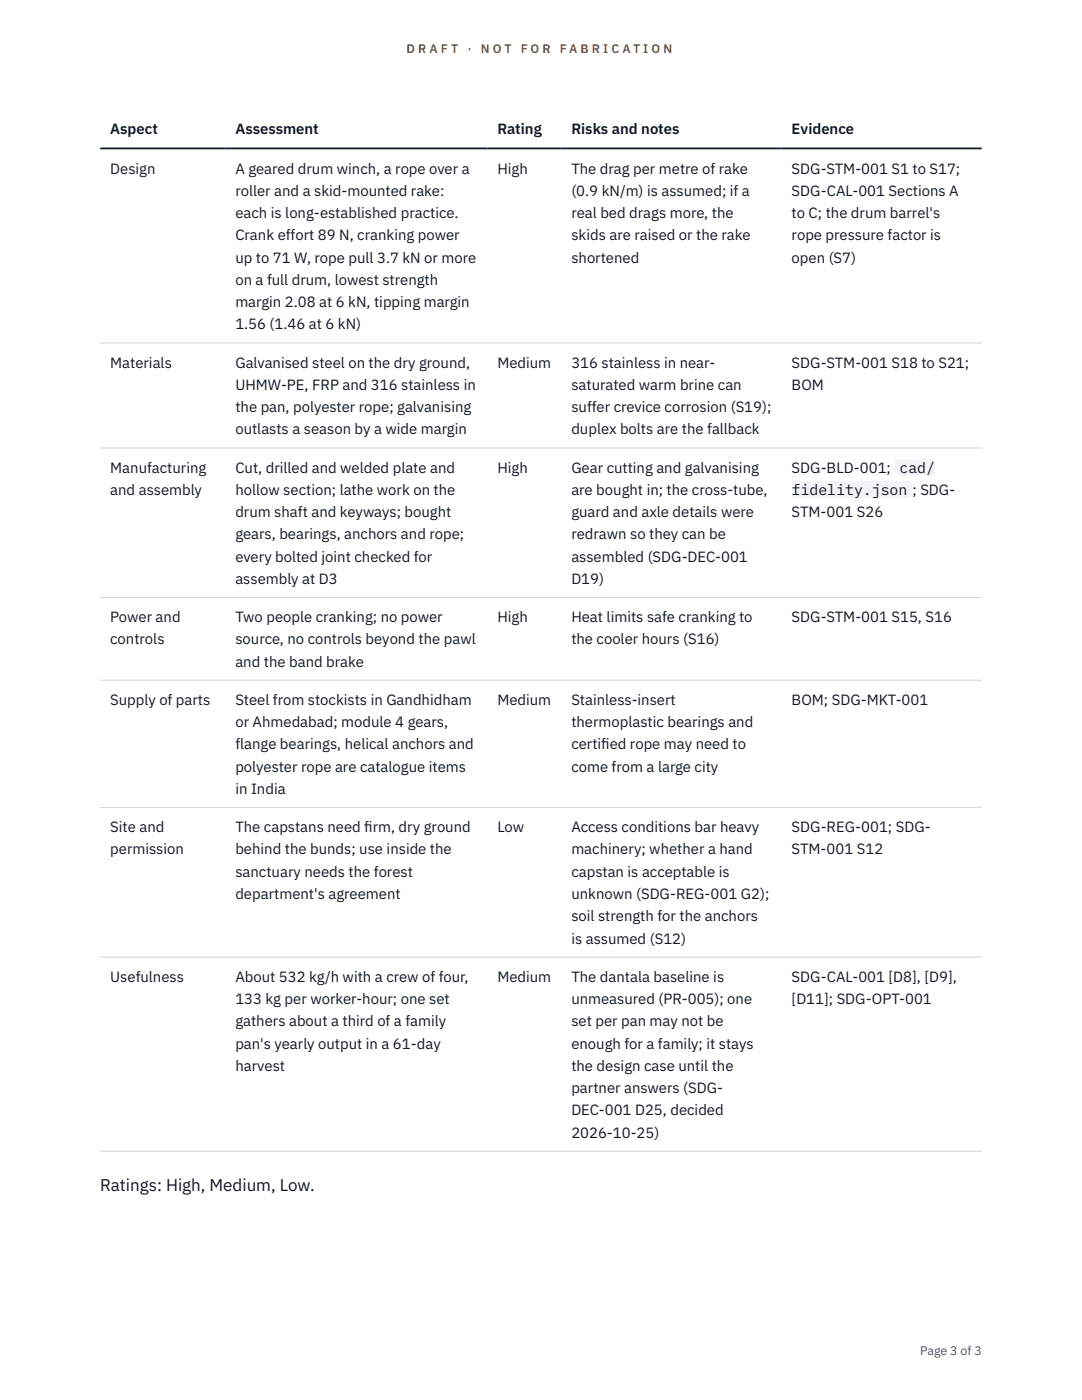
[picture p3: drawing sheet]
<svg xmlns="http://www.w3.org/2000/svg" width="216mm" height="279mm" viewBox="0 0 216 279" stroke-linecap="round" stroke-linejoin="round" font-family="sans-serif">
<defs><g id="words">
<text font-size="3.4" fill="#111827" x="20" y="237.6">Ratings: High, Medium, Low.</text>
<g font-size="3" fill="#111827">
<text x="22" y="26.8">Aspect</text>
<text x="47" y="26.8">Assessment</text>
<text x="99.2" y="26.8">Rating</text>
<text x="114" y="26.8">Risks and notes</text>
<text x="158" y="26.8">Evidence</text>
<text x="22" y="34.6">Design</text>
<text x="47" y="34.6">A geared drum winch, a rope over a</text>
<text x="99.2" y="34.6">High</text>
<text x="114" y="34.6">The drag per metre of rake</text>
<text x="158" y="34.6">SDG-STM-001 S1 to S17;</text>
<text x="47" y="39.1">roller and a skid-mounted rake:</text>
<text x="114" y="39.1">(0.9 kN/m) is assumed; if a</text>
<text x="158" y="39.1">SDG-CAL-001 Sections A</text>
<text x="47" y="43.5">each is long-established practice.</text>
<text x="47" y="48">Crank effort 89 N, cranking power</text>
<text x="114" y="43.5">real bed drags more, the</text>
<text x="114" y="48">skids are raised or the rake</text>
<text x="158" y="43.5">to C; the drum barrel's</text>
<text x="158" y="48">rope pressure factor is</text>
<text x="47" y="52.4">up to 71 W, rope pull 3.7 kN or more</text>
<text x="114" y="52.4">shortened</text>
<text x="158" y="52.4">open (S7)</text>
<text x="47" y="56.9">on a full drum, lowest strength</text>
<text x="47" y="61.3">margin 2.08 at 6 kN, tipping margin</text>
<text x="47" y="65.7">1.56 (1.46 at 6 kN)</text>
<text x="22" y="73.4">Materials</text>
<text x="47" y="73.4">Galvanised steel on the dry ground,</text>
<text x="47" y="77.8">UHMW-PE, FRP and 316 stainless in</text>
<text x="99.2" y="73.4">Medium</text>
<text x="114" y="73.4">316 stainless in near-</text>
<text x="114" y="77.8">saturated warm brine can</text>
<text x="158" y="73.4">SDG-STM-001 S18 to S21;</text>
<text x="158" y="77.8">BOM</text>
<text x="47" y="82.3">the pan, polyester rope; galvanising</text>
<text x="114" y="82.3">suffer crevice corrosion (S19);</text>
<text x="47" y="86.7">outlasts a season by a wide margin</text>
<text x="114" y="86.7">duplex bolts are the fallback</text>
<text x="22" y="94.3">Manufacturing</text>
<text x="47" y="94.3">Cut, drilled and welded plate and</text>
<text x="99.2" y="94.3">High</text>
<text x="114" y="94.3">Gear cutting and galvanising</text>
<text x="158" y="94.3">SDG-BLD-001;</text>
<text x="179.5" y="94.3">cad/</text>
<text x="22" y="98.8">and assembly</text>
<text x="47" y="98.8">hollow section; lathe work on the</text>
<text x="114" y="98.8">are bought in; the cross-tube,</text>
<text x="158" y="98.8">fidelity.json ; SDG-</text>
<text x="47" y="103.2">drum shaft and keyways; bought</text>
<text x="47" y="107.7">gears, bearings, anchors and rope;</text>
<text x="114" y="103.2">guard and axle details were</text>
<text x="114" y="107.7">redrawn so they can be</text>
<text x="158" y="103.2">STM-001 S26</text>
<text x="47" y="112.1">every bolted joint checked for</text>
<text x="114" y="112.1">assembled (SDG-DEC-001</text>
<text x="47" y="116.5">assembly at D3</text>
<text x="114" y="116.5">D19)</text>
<text x="22" y="124.2">Power and</text>
<text x="47" y="124.2">Two people cranking; no power</text>
<text x="99.2" y="124.2">High</text>
<text x="114" y="124.2">Heat limits safe cranking to</text>
<text x="158" y="124.2">SDG-STM-001 S15, S16</text>
<text x="22" y="128.6">controls</text>
<text x="47" y="128.6">source, no controls beyond the pawl</text>
<text x="114" y="128.6">the cooler hours (S16)</text>
<text x="47" y="133.1">and the band brake</text>
<text x="22" y="140.7">Supply of parts</text>
<text x="47" y="140.7">Steel from stockists in Gandhidham</text>
<text x="99.2" y="140.7">Medium</text>
<text x="114" y="140.7">Stainless-insert</text>
<text x="158" y="140.7">BOM; SDG-MKT-001</text>
<text x="47" y="145.1">or Ahmedabad; module 4 gears,</text>
<text x="47" y="149.6">flange bearings, helical anchors and</text>
<text x="114" y="145.1">thermoplastic bearings and</text>
<text x="114" y="149.6">certif</text>
<text x="120" y="149.6">ied rope may need to</text>
<text x="47" y="154">polyester rope are catalogue items</text>
<text x="114" y="154">come from a large city</text>
<text x="47" y="158.5">in India</text>
<text x="22" y="166.1">Site and</text>
<text x="47" y="166.1">The capstans need f</text>
<text x="72.7" y="166.1">irm, dry ground</text>
<text x="99.2" y="166.1">Low</text>
<text x="114" y="166.1">Access conditions bar heavy</text>
<text x="158" y="166.1">SDG-REG-001; SDG-</text>
<text x="22" y="170.5">permission</text>
<text x="47" y="170.5">behind the bunds; use inside the</text>
<text x="114" y="170.5">machinery; whether a hand</text>
<text x="158" y="170.5">STM-001 S12</text>
<text x="47" y="175">sanctuary needs the forest</text>
<text x="47" y="179.4">department's agreement</text>
<text x="114" y="175">capstan is acceptable is</text>
<text x="114" y="179.4">unknown (SDG-REG-001 G2);</text>
<text x="114" y="183.9">soil strength for the anchors</text>
<text x="114" y="188.3">is assumed (S12)</text>
<text x="22" y="195.9">Usefulness</text>
<text x="47" y="195.9">About 532 kg/h with a crew of four,</text>
<text x="99.2" y="195.9">Medium</text>
<text x="114" y="195.9">The dantala baseline is</text>
<text x="158" y="195.9">SDG-CAL-001 [D8], [D9],</text>
<text x="47" y="200.4">133 kg per worker-hour; one set</text>
<text x="114" y="200.4">unmeasured (PR-005); one</text>
<text x="158" y="200.4">[D11]; SDG-OPT-001</text>
<text x="47" y="204.8">gathers about a third of a family</text>
<text x="47" y="209.3">pan's yearly output in a 61-day</text>
<text x="114" y="204.8">set per pan may not be</text>
<text x="114" y="209.3">enough for a family; it stays</text>
<text x="47" y="213.7">harvest</text>
<text x="114" y="213.7">the design case until the</text>
<text x="114" y="218.2">partner answers (SDG-</text>
<text x="114" y="222.6">DEC-001 D25, decided</text>
<text x="114" y="227">2026-10-25)</text>
</g>
<g font-size="2.5" fill="#b45309">
<text x="81.1" y="10.5">D R A F T</text>
<text x="93.3" y="10.5">·</text>
<text x="95.9" y="10.5">N O T</text>
<text x="103.9" y="10.5">F O R</text>
<text x="111.7" y="10.5">F A B R I C A T I O N</text>
</g>
<text font-size="2.5" fill="#4b5563" x="183.6" y="270.3">Page 3 of 3</text>
</g></defs>
<path d="M20 68.4h175.9M20 89.4h175.9M20 119.2h175.9M20 135.8h175.9M20 161.2h175.9M20 191h175.9M20 229.7h175.9" fill="none" stroke="#d1d5db" stroke-width=".2"/>
<path d="M20 29.6h175.9" fill="none" stroke="#111827" stroke-width=".35"/>
<g fill="#f3f4f6">
<path d="M178.5 91.5h8.1v3.4h-8.1z"/>
<path d="M158 96h24.1v3.3h-24.1z"/>
</g>
<use href="#words"/>
</svg>
